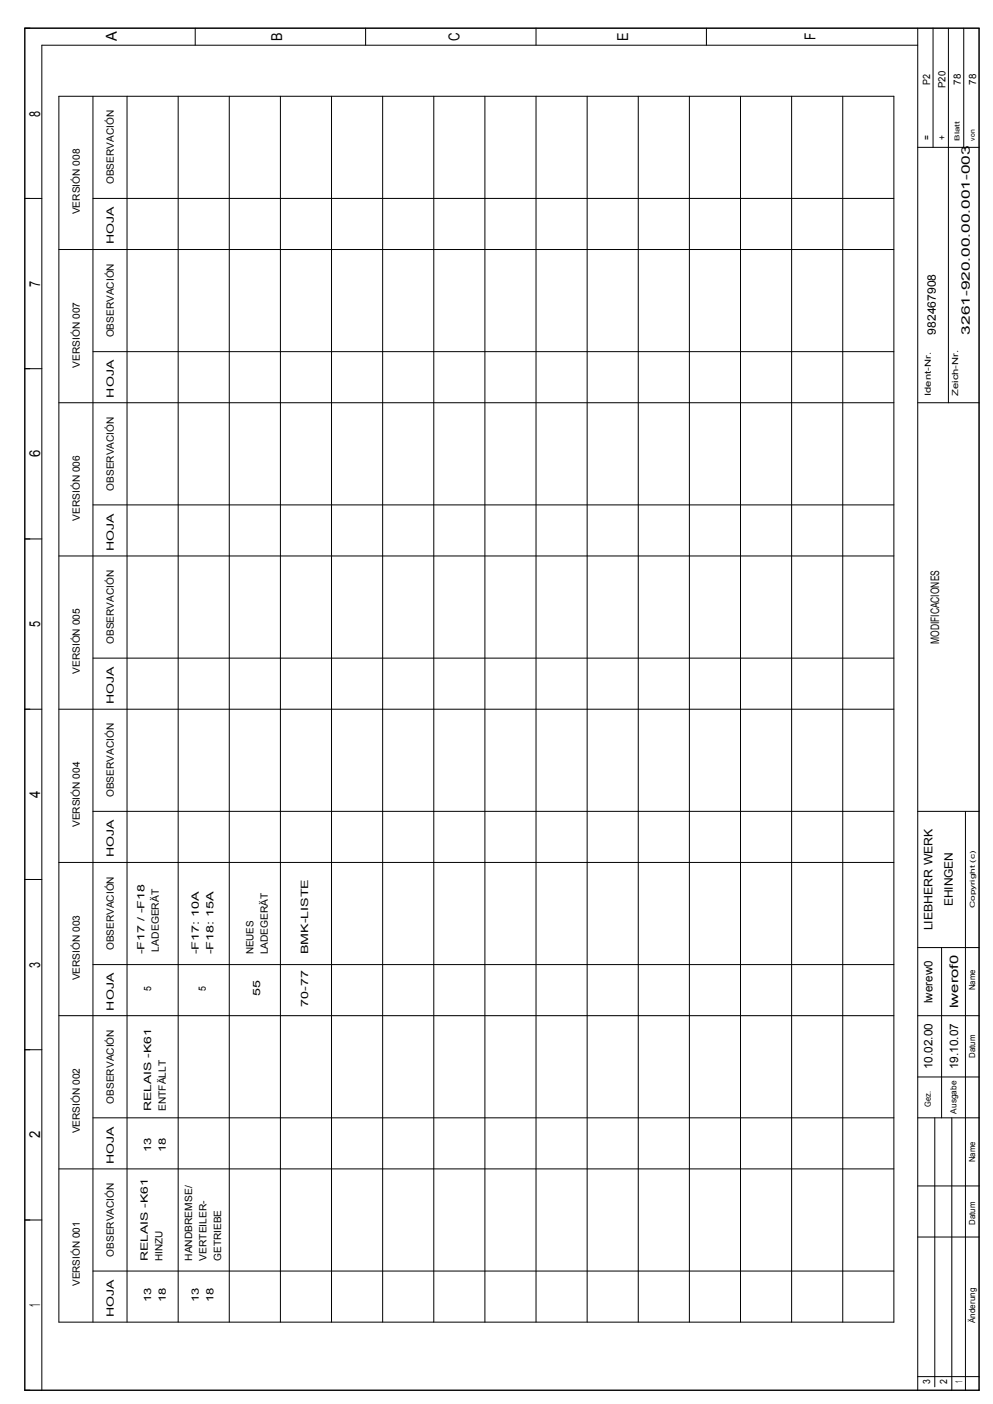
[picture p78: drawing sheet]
<svg xmlns="http://www.w3.org/2000/svg" width="210mm" height="297mm" viewBox="0 0 210 297" stroke-linecap="round" stroke-linejoin="round" font-family="sans-serif">
<defs><g id="words">
<g font-size="3.2">
<text x="24.7" y="8.7" transform="rotate(-90 24.7 8.7)">A</text>
<text x="59.7" y="8.6" transform="rotate(-90 59.7 8.6)">B</text>
<text x="97.1" y="8.7" transform="rotate(-90 97.1 8.7)">C</text>
<text x="132.8" y="8.6" transform="rotate(-90 132.8 8.6)">E</text>
<text x="172.4" y="8.5" transform="rotate(-90 172.4 8.5)">F</text>
<text x="8.5" y="24.7" transform="rotate(-90 8.5 24.7)">8</text>
<text x="8.5" y="60.7" transform="rotate(-90 8.5 60.7)">7</text>
<text x="8.5" y="96.7" transform="rotate(-90 8.5 96.7)">6</text>
<text x="8.5" y="132.7" transform="rotate(-90 8.5 132.7)">5</text>
<text x="8.5" y="168.8" transform="rotate(-90 8.5 168.8)">4</text>
<text x="8.5" y="204.8" transform="rotate(-90 8.5 204.8)">3</text>
<text x="8.5" y="240.8" transform="rotate(-90 8.5 240.8)">2</text>
<text x="8.5" y="276.5" transform="rotate(-90 8.5 276.5)">1</text>
</g>
<g font-size="2.5">
<text x="197.8" y="70.8" transform="rotate(-90 197.8 70.8)">982467908</text>
<text x="205" y="70.8" transform="rotate(-90 205 70.8)">3261-920.00.00.001-003</text>
<text x="198.6" y="136.3" transform="rotate(-90 198.6 136.3)">MODIFICACIONES</text>
<text x="201.4" y="191.8" transform="rotate(-90 201.4 191.8)">EHINGEN</text>
<text x="197.1" y="196.8" transform="rotate(-90 197.1 196.8)">LIEBHERR WERK</text>
<text x="197.1" y="212.2" transform="rotate(-90 197.1 212.2)">lwerew0</text>
<text x="202.5" y="213.3" transform="rotate(-90 202.5 213.3)">lwerof0</text>
<text x="197.1" y="226.2" transform="rotate(-90 197.1 226.2)">10.02.00</text>
<text x="202.5" y="226.2" transform="rotate(-90 202.5 226.2)">19.10.07</text>
</g>
<g font-size="2.1">
<text x="196.6" y="18" transform="rotate(-90 196.6 18)">P2</text>
<text x="203.1" y="17.9" transform="rotate(-90 203.1 17.9)">78</text>
<text x="206.3" y="17.9" transform="rotate(-90 206.3 17.9)">78</text>
<text x="199.8" y="18.6" transform="rotate(-90 199.8 18.6)">P20</text>
<text x="196.6" y="29.6" transform="rotate(-90 196.6 29.6)">=</text>
<text x="199.8" y="29.6" transform="rotate(-90 199.8 29.6)">+</text>
<text x="24" y="39" transform="rotate(-90 24 39)">OBSERVACIÓN</text>
<text x="16.8" y="45.3" transform="rotate(-90 16.8 45.3)">VERSIÓN 008</text>
<text x="24" y="51.7" transform="rotate(-90 24 51.7)">HOJA</text>
<text x="24" y="71.4" transform="rotate(-90 24 71.4)">OBSERVACIÓN</text>
<text x="16.8" y="77.8" transform="rotate(-90 16.8 77.8)">VERSIÓN 007</text>
<text x="24" y="84.1" transform="rotate(-90 24 84.1)">HOJA</text>
<text x="24" y="103.8" transform="rotate(-90 24 103.8)">OBSERVACIÓN</text>
<text x="16.8" y="110.2" transform="rotate(-90 16.8 110.2)">VERSIÓN 006</text>
<text x="24" y="116.5" transform="rotate(-90 24 116.5)">HOJA</text>
<text x="24" y="136.2" transform="rotate(-90 24 136.2)">OBSERVACIÓN</text>
<text x="16.8" y="142.6" transform="rotate(-90 16.8 142.6)">VERSIÓN 005</text>
<text x="24" y="149" transform="rotate(-90 24 149)">HOJA</text>
<text x="24" y="168.6" transform="rotate(-90 24 168.6)">OBSERVACIÓN</text>
<text x="16.8" y="175" transform="rotate(-90 16.8 175)">VERSIÓN 004</text>
<text x="24" y="181.4" transform="rotate(-90 24 181.4)">HOJA</text>
<text x="24" y="201.1" transform="rotate(-90 24 201.1)">OBSERVACIÓN</text>
<text x="30.5" y="201.9" transform="rotate(-90 30.5 201.9)">-F17 / -F18</text>
<text x="33.6" y="201.3" transform="rotate(-90 33.6 201.3)">LADEGERÄT</text>
<text x="42.1" y="201.9" transform="rotate(-90 42.1 201.9)">-F17: 10A</text>
<text x="45.1" y="201.9" transform="rotate(-90 45.1 201.9)">-F18: 15A</text>
<text x="53.6" y="201.9" transform="rotate(-90 53.6 201.9)">NEUES</text>
<text x="56.6" y="201.9" transform="rotate(-90 56.6 201.9)">LADEGERÄT</text>
<text x="65.1" y="201.9" transform="rotate(-90 65.1 201.9)">BMK-LISTE</text>
<text x="16.8" y="207.4" transform="rotate(-90 16.8 207.4)">VERSIÓN 003</text>
<text x="32" y="209.7" transform="rotate(-90 32 209.7)">5</text>
<text x="43.5" y="209.7" transform="rotate(-90 43.5 209.7)">5</text>
<text x="24" y="213.8" transform="rotate(-90 24 213.8)">HOJA</text>
<text x="55" y="210.8" transform="rotate(-90 55 210.8)">55</text>
<text x="65.1" y="213" transform="rotate(-90 65.1 213)">70-77</text>
<text x="24" y="233.5" transform="rotate(-90 24 233.5)">OBSERVACIÓN</text>
<text x="16.8" y="239.8" transform="rotate(-90 16.8 239.8)">VERSIÓN 002</text>
<text x="32" y="235.1" transform="rotate(-90 32 235.1)">RELAIS -K61</text>
<text x="35" y="235.1" transform="rotate(-90 35 235.1)">ENTFÄLLT</text>
<text x="32" y="243.8" transform="rotate(-90 32 243.8)">13</text>
<text x="35" y="243.8" transform="rotate(-90 35 243.8)">18</text>
<text x="24" y="246.2" transform="rotate(-90 24 246.2)">HOJA</text>
<text x="24" y="265.9" transform="rotate(-90 24 265.9)">OBSERVACIÓN</text>
<text x="31.3" y="266.8" transform="rotate(-90 31.3 266.8)">RELAIS -K61</text>
<text x="34.3" y="266.8" transform="rotate(-90 34.3 266.8)">HINZU</text>
<text x="40.6" y="266.8" transform="rotate(-90 40.6 266.8)">HANDBREMSE/</text>
<text x="43.7" y="266.8" transform="rotate(-90 43.7 266.8)">VERTEILER-</text>
<text x="46.7" y="266.8" transform="rotate(-90 46.7 266.8)">GETRIEBE</text>
<text x="16.8" y="272.1" transform="rotate(-90 16.8 272.1)">VERSIÓN 001</text>
<text x="32" y="275.5" transform="rotate(-90 32 275.5)">13</text>
<text x="35" y="275.5" transform="rotate(-90 35 275.5)">18</text>
<text x="42.1" y="275.5" transform="rotate(-90 42.1 275.5)">13</text>
<text x="45.1" y="275.5" transform="rotate(-90 45.1 275.5)">18</text>
<text x="24" y="278.6" transform="rotate(-90 24 278.6)">HOJA</text>
<text x="196.6" y="292.9" transform="rotate(-90 196.6 292.9)">3</text>
<text x="200.2" y="292.8" transform="rotate(-90 200.2 292.8)">2</text>
<text x="203.4" y="292.6" transform="rotate(-90 203.4 292.6)">1</text>
</g>
<g font-size="1.8">
<text x="196.8" y="83.8" transform="rotate(-90 196.8 83.8)">Ident-Nr.</text>
<text x="202.6" y="83.8" transform="rotate(-90 202.6 83.8)">Zeich-Nr.</text>
<text x="206.2" y="209.5" transform="rotate(-90 206.2 209.5)">Name</text>
<text x="206.2" y="223.8" transform="rotate(-90 206.2 223.8)">Datum</text>
<text x="196.8" y="234.2" transform="rotate(-90 196.8 234.2)">Gez.</text>
<text x="202.2" y="235.6" transform="rotate(-90 202.2 235.6)">Ausgabe</text>
<text x="206.2" y="245.9" transform="rotate(-90 206.2 245.9)">Name</text>
<text x="206.2" y="259.1" transform="rotate(-90 206.2 259.1)">Datum</text>
<text x="206.2" y="279.9" transform="rotate(-90 206.2 279.9)">Änderung</text>
</g>
<g font-size="1.4">
<text x="202.9" y="29.7" transform="rotate(-90 202.9 29.7)">Blatt</text>
<text x="206.1" y="29.7" transform="rotate(-90 206.1 29.7)">von</text>
<text x="206.1" y="192.1" transform="rotate(-90 206.1 192.1)">Copyright (c)</text>
</g>
</g></defs>
<g fill="none" stroke="#000" stroke-width=".21">
<path d="M5.2 6h201.8v288.1h-201.8zM41.3 6v3.6M77.3 6v3.6M113.3 6v3.6M149.3 6v3.6M194 9.6h-185.2v284.5M194 6v288.1M197.2 6v25.2M200.5 6v79.2M203.7 6v25.2M12.4 20.4h176.5v259.3h-176.5M12.4 20.4v259.3"/>
<path d="M19.6 20.4v259.3M26.9 20.4v259.3M37.7 20.4v259.3M48.5 20.4v259.3M59.3 20.4v259.3M70.1 20.4v259.3M80.9 20.4v259.3M91.7 20.4v259.3M102.5 20.4v259.3M113.3 20.4v259.3M124.1 20.4v259.3M134.9 20.4v259.3"/>
<path d="M145.7 20.4v259.3M156.5 20.4v259.3M167.3 20.4v259.3M178.1 20.4v259.3M194 31.2h13M5.2 42h3.6M12.4 52.8h176.5M19.6 42h169.3M5.2 78h3.6M19.6 74.4h169.3M12.4 85.2h176.5M194 85.2h13"/>
<path d="M5.2 114h3.6M12.4 117.6h176.5M19.6 106.8h169.3M19.6 139.2h169.3M5.2 150h3.6M12.4 150h176.5M19.6 171.7h169.3M194 171.7h13M204.1 171.7v122.4M5.2 186.1h3.6M12.4 182.5h176.5M12.4 214.9h176.5"/>
<path d="M19.6 204.1h169.3M194 214.9h13M194 200.5h13M199 200.5v36M5.2 222.1h3.6M19.6 236.5h169.3M194 236.5h13M194 227.9h13M197.6 236.5v56.9M201.2 236.5v57.6M5.2 258.1h3.6M12.4 247.3h176.5"/>
<path d="M194 250.9h13M19.6 268.9h169.3M194 261.7h13M194 291.2h13"/>
</g>
<use href="#words"/>
</svg>
